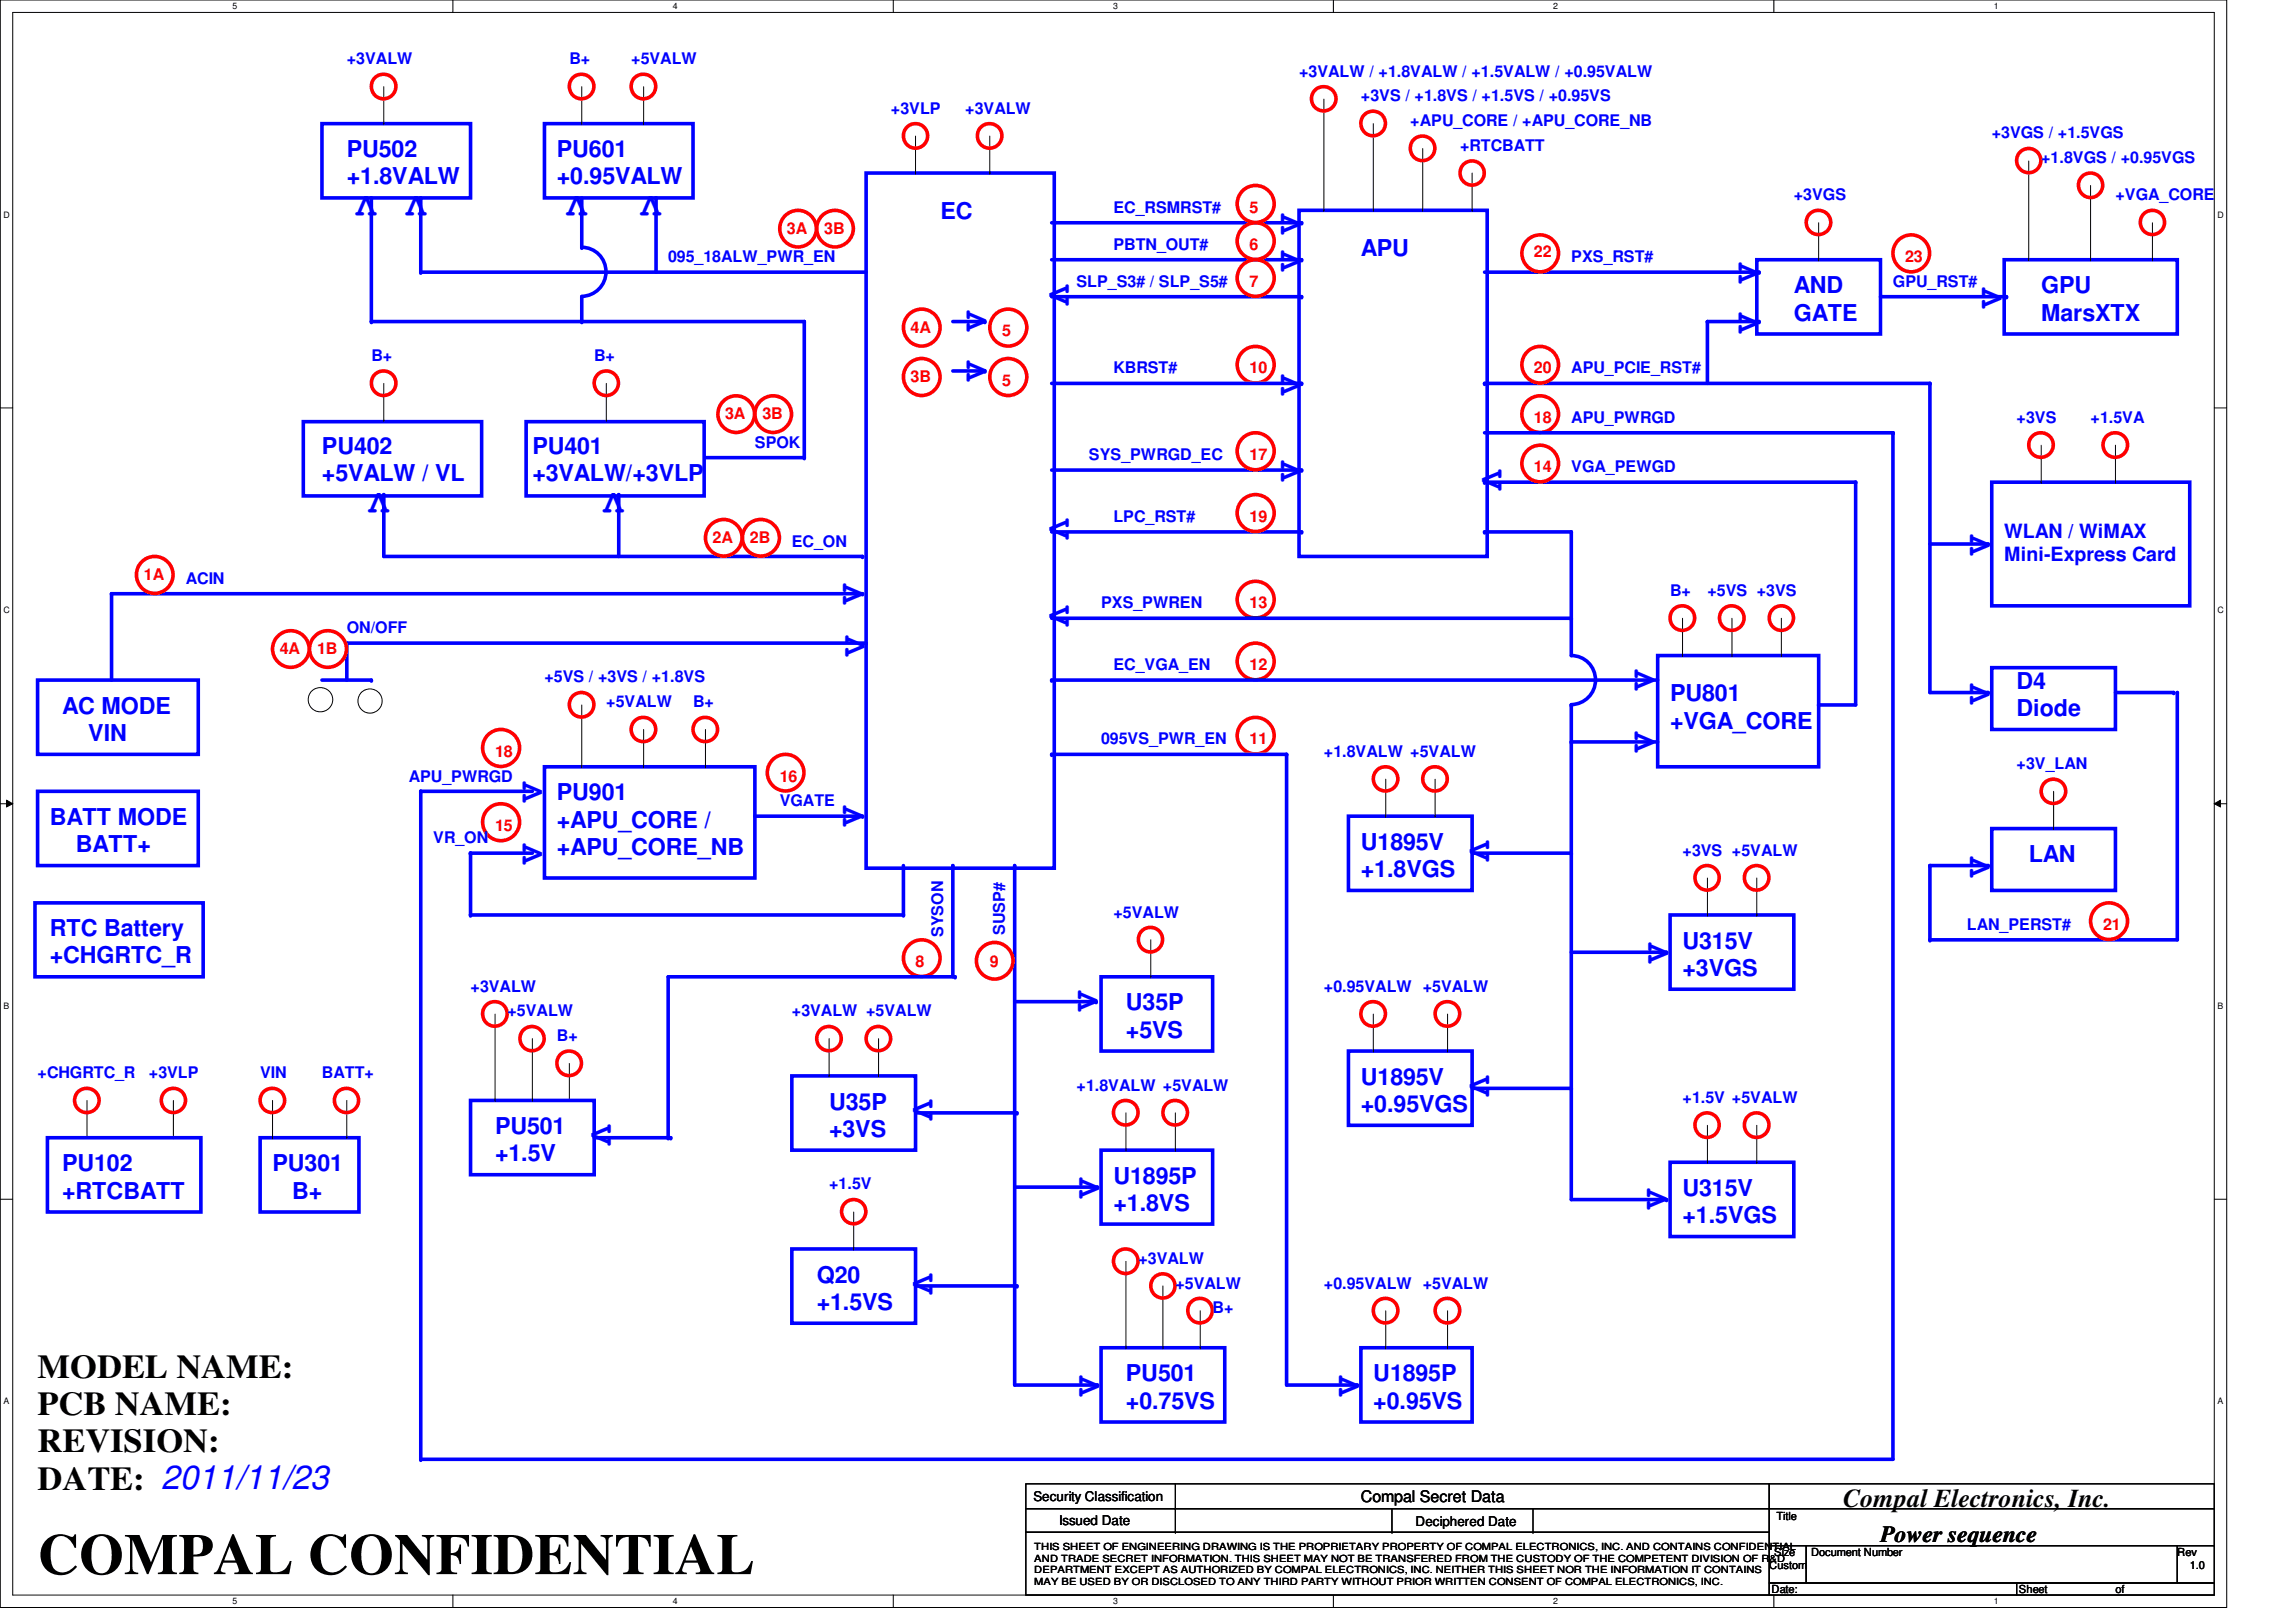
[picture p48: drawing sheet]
<svg xmlns="http://www.w3.org/2000/svg" width="297mm" height="210mm" viewBox="0 0 297 210" stroke-linecap="round" stroke-linejoin="round" font-family="sans-serif">
<defs><g id="words">
<text font-size="7.5" x="4.9" y="203.7">COMPAL CONFIDENTIAL</text>
<g font-size="4.3" fill="#00f">
<text x="48.7" y="25.4" transform="rotate(180 48.7 25.4)">V</text>
<text x="55.1" y="25.4" transform="rotate(180 55.1 25.4)">V</text>
<text x="75.9" y="25.4" transform="rotate(180 75.9 25.4)">V</text>
<text x="85.5" y="25.4" transform="rotate(180 85.5 25.4)">V</text>
<text x="168.2" y="35.1" transform="rotate(-90 168.2 35.1)">V V</text>
<text x="135.8" y="36.8" transform="rotate(90 135.8 36.8)">V</text>
<text x="227.5" y="36.7" transform="rotate(-90 227.5 36.7)">V</text>
<text x="258.9" y="39.8" transform="rotate(-90 258.9 39.8)">V</text>
<text x="127.6" y="42.9" transform="rotate(-90 127.6 42.9)">V</text>
<text x="227.5" y="43.1" transform="rotate(-90 227.5 43.1)">V</text>
<text x="127.6" y="49.3" transform="rotate(-90 127.6 49.3)">V</text>
<text x="168.2" y="51.1" transform="rotate(-90 168.2 51.1)">V</text>
<text x="50.3" y="63.8" transform="rotate(180 50.3 63.8)">V</text>
<text x="80.7" y="63.8" transform="rotate(180 80.7 63.8)">V</text>
<text x="168.2" y="62.3" transform="rotate(-90 168.2 62.3)">V</text>
<text x="191.8" y="60.8" transform="rotate(90 191.8 60.8)">V</text>
<text x="135.8" y="67.2" transform="rotate(90 135.8 67.2)">V</text>
<text x="257.4" y="71.8" transform="rotate(-90 257.4 71.8)">V</text>
<text x="111.6" y="78.1" transform="rotate(-90 111.6 78.1)">V</text>
<text x="135.8" y="78.4" transform="rotate(90 135.8 78.4)">V</text>
<text x="111.9" y="84.8" transform="rotate(-90 111.9 84.8)">V</text>
<text x="214" y="89.3" transform="rotate(-90 214 89.3)">V</text>
<text x="257.4" y="91.1" transform="rotate(-90 257.4 91.1)">V</text>
<text x="214" y="97.3" transform="rotate(-90 214 97.3)">V</text>
<text x="70.1" y="103.8" transform="rotate(-90 70.1 103.8)">V</text>
<text x="111.6" y="106.9" transform="rotate(-90 111.6 106.9)">V</text>
<text x="70.1" y="111.8" transform="rotate(-90 70.1 111.8)">V</text>
<text x="190.2" y="108.8" transform="rotate(90 190.2 108.8)">V</text>
<text x="257.4" y="113.5" transform="rotate(-90 257.4 113.5)">V</text>
<text x="215.8" y="124.7" transform="rotate(-90 215.8 124.7)">V</text>
<text x="142" y="130.9" transform="rotate(-90 142 130.9)">V</text>
<text x="118.1" y="142.4" transform="rotate(90 118.1 142.4)">V</text>
<text x="190.2" y="139.2" transform="rotate(90 190.2 139.2)">V</text>
<text x="76.5" y="145.6" transform="rotate(90 76.5 145.6)">V</text>
<text x="142.2" y="155.1" transform="rotate(-90 142.2 155.1)">V</text>
<text x="215.6" y="156.5" transform="rotate(-90 215.6 156.5)">V</text>
<text x="118.1" y="164.8" transform="rotate(90 118.1 164.8)">V</text>
<text x="142.2" y="180.7" transform="rotate(-90 142.2 180.7)">V</text>
<text x="175.8" y="180.7" transform="rotate(-90 175.8 180.7)">V</text>
</g>
<g font-size="4.3">
<text x="4.9" y="178.4">MODEL NAME:</text>
<text x="4.9" y="183.2">PCB NAME:</text>
<text x="4.9" y="188">REVISION:</text>
<text x="4.9" y="192.8">DATE: 2011/11/23</text>
</g>
<text font-size="3.3" x="238.5" y="195.1">Compal Electronics, Inc.</text>
<g font-size="3" fill="#00f">
<text x="44.9" y="20.4">PU502</text>
<text x="44.9" y="23.9">+1.8VALW</text>
<text x="72" y="20.4">PU601</text>
<text x="72" y="23.9">+0.95VALW</text>
<text x="121.7" y="28.4">EC</text>
<text x="176.1" y="33.1">APU</text>
<text x="232.1" y="38">AND</text>
<text x="232.1" y="41.5">GATE</text>
<text x="264.1" y="38">GPU</text>
<text x="264.1" y="41.5">MarsXTX</text>
<text x="41.7" y="58.8">PU402</text>
<text x="68.9" y="58.8">PU401</text>
<text x="41.7" y="62.3">+5VALW / VL</text>
<text x="68.9" y="62.3">+3VALW/+3VLP</text>
<text x="260.9" y="89.2">D4</text>
<text x="8" y="92.4">AC MODE</text>
<text x="11.4" y="95.9">VIN</text>
<text x="216.1" y="90.8">PU801</text>
<text x="216.1" y="94.3">+VGA_CORE</text>
<text x="260.9" y="92.7">Diode</text>
<text x="6.4" y="106.8">BATT MODE</text>
<text x="72" y="103.6">PU901</text>
<text x="72" y="107.1">+APU_CORE /</text>
<text x="9.8" y="110.3">BATT+</text>
<text x="72" y="110.6">+APU_CORE_NB</text>
<text x="176.1" y="110">U1895V</text>
<text x="176.1" y="113.5">+1.8VGS</text>
<text x="262.5" y="111.6">LAN</text>
<text x="6.4" y="121.2">RTC Battery</text>
<text x="6.4" y="124.7">+CHGRTC_R</text>
<text x="217.7" y="122.8">U315V</text>
<text x="145.7" y="130.8">U35P</text>
<text x="217.7" y="126.3">+3VGS</text>
<text x="145.7" y="134.3">+5VS</text>
<text x="107.3" y="143.6">U35P</text>
<text x="176.1" y="140.4">U1895V</text>
<text x="176.1" y="143.9">+0.95VGS</text>
<text x="64" y="146.8">PU501</text>
<text x="107.3" y="147.1">+3VS</text>
<text x="8" y="151.6">PU102</text>
<text x="8" y="155.1">+RTCBATT</text>
<text x="35.3" y="151.6">PU301</text>
<text x="37.8" y="155.1">B+</text>
<text x="64" y="150.3">+1.5V</text>
<text x="144.1" y="153.2">U1895P</text>
<text x="217.7" y="154.8">U315V</text>
<text x="144.1" y="156.7">+1.8VS</text>
<text x="217.7" y="158.3">+1.5VGS</text>
<text x="105.7" y="166">Q20</text>
<text x="105.7" y="169.5">+1.5VS</text>
<text x="145.7" y="178.8">PU501</text>
<text x="177.7" y="178.8">U1895P</text>
<text x="145.7" y="182.3">+0.75VS</text>
<text x="177.7" y="182.3">+0.95VS</text>
</g>
<text font-size="3" x="243.3" y="199.6">Power sequence</text>
<g font-size="2.5" fill="#00f">
<text x="259.3" y="69.6">WLAN / WiMAX</text>
<text x="259.3" y="72.6">Mini-Express Card</text>
</g>
<g font-size="2.1" fill="#00f">
<text x="44.9" y="8.3">+3VALW</text>
<text x="73.7" y="8.3">B+</text>
<text x="81.7" y="8.3">+5VALW</text>
<text x="168.1" y="9.9">+3VALW / +1.8VALW / +1.5VALW / +0.95VALW</text>
<text x="115.3" y="14.7">+3VLP</text>
<text x="124.9" y="14.7">+3VALW</text>
<text x="176.1" y="13.1">+3VS / +1.8VS / +1.5VS / +0.95VS</text>
<text x="182.5" y="16.3">+APU_CORE / +APU_CORE_NB</text>
<text x="257.7" y="17.9">+3VGS / +1.5VGS</text>
<text x="188.9" y="19.5">+RTCBATT</text>
<text x="264.1" y="21.1">+1.8VGS / +0.95VGS</text>
<text x="144.1" y="27.5">EC_RSMRST#</text>
<text x="232.1" y="25.9">+3VGS</text>
<text x="273.7" y="25.9">+VGA_CORE</text>
<text x="86.4" y="33.9">095_18ALW_PWR_EN</text>
<text x="144.1" y="32.3">PBTN_OUT#</text>
<text x="203.3" y="33.9">PXS_RST#</text>
<text x="139.3" y="37.1">SLP_S3# / SLP_S5#</text>
<text x="244.9" y="37.1">GPU_RST#</text>
<text x="48" y="46.7">B+</text>
<text x="76.9" y="46.7">B+</text>
<text x="144.1" y="48.3">KBRST#</text>
<text x="203.3" y="48.3">APU_PCIE_RST#</text>
<text x="97.7" y="57.9">SPOK</text>
<text x="140.9" y="59.5">SYS_PWRGD_EC</text>
<text x="203.3" y="54.7">APU_PWRGD</text>
<text x="260.9" y="54.7">+3VS</text>
<text x="270.5" y="54.7">+1.5VA</text>
<text x="203.3" y="61.1">VGA_PEWGD</text>
<text x="102.4" y="70.7">EC_ON</text>
<text x="144.1" y="67.5">LPC_RST#</text>
<text x="24" y="75.5">ACIN</text>
<text x="216.1" y="77.1">B+</text>
<text x="220.9" y="77.1">+5VS +3VS</text>
<text x="44.9" y="81.9">ON/OFF</text>
<text x="142.4" y="78.7">PXS_PWREN</text>
<text x="70.4" y="88.3">+5VS / +3VS / +1.8VS</text>
<text x="144.1" y="86.7">EC_VGA_EN</text>
<text x="78.4" y="91.5">+5VALW</text>
<text x="89.7" y="91.5">B+</text>
<text x="52.9" y="101.1">APU_PWRGD</text>
<text x="142.4" y="96.3">095VS_PWR_EN</text>
<text x="171.3" y="97.9">+1.8VALW +5VALW</text>
<text x="260.9" y="99.5">+3V_LAN</text>
<text x="100.9" y="104.3">VGATE</text>
<text x="56" y="109.1">VR_ON</text>
<text x="217.7" y="110.7">+3VS +5VALW</text>
<text x="144.1" y="118.7">+5VALW</text>
<text x="122" y="121.3" transform="rotate(-90 122 121.3)">SYSON</text>
<text x="130" y="121" transform="rotate(-90 130 121)">SUSP#</text>
<text x="254.5" y="120.3">LAN_PERST#</text>
<text x="60.9" y="128.3">+3VALW</text>
<text x="65.7" y="131.5">+5VALW</text>
<text x="102.4" y="131.5">+3VALW +5VALW</text>
<text x="171.3" y="128.3">+0.95VALW +5VALW</text>
<text x="72" y="134.7">B+</text>
<text x="4.9" y="139.5">+CHGRTC_R</text>
<text x="19.3" y="139.5">+3VLP</text>
<text x="33.7" y="139.5">VIN</text>
<text x="41.7" y="139.5">BATT+</text>
<text x="139.3" y="141.1">+1.8VALW +5VALW</text>
<text x="217.7" y="142.7">+1.5V +5VALW</text>
<text x="107.3" y="153.9">+1.5V</text>
<text x="147.3" y="163.5">+3VALW</text>
<text x="152.1" y="166.8">+5VALW</text>
<text x="171.3" y="166.8">+0.95VALW +5VALW</text>
<text x="156.9" y="169.9">B+</text>
</g>
<g font-size="2.1" fill="#f00">
<text x="161.7" y="27.5">5</text>
<text x="101.8" y="30.2">3A</text>
<text x="106.6" y="30.2">3B</text>
<text x="161.7" y="32.3">6</text>
<text x="198.5" y="33.3">22</text>
<text x="246.5" y="33.9">23</text>
<text x="161.7" y="37.1">7</text>
<text x="117.8" y="43.1">4A</text>
<text x="129.7" y="43.5">5</text>
<text x="117.8" y="49.4">3B</text>
<text x="129.7" y="49.9">5</text>
<text x="161.7" y="48.3">10</text>
<text x="198.5" y="48.3">20</text>
<text x="93.8" y="54.2">3A</text>
<text x="98.6" y="54.2">3B</text>
<text x="161.7" y="59.5">17</text>
<text x="198.5" y="54.7">18</text>
<text x="198.5" y="61.1">14</text>
<text x="92.2" y="70.2">2A</text>
<text x="97" y="70.2">2B</text>
<text x="161.7" y="67.5">19</text>
<text x="18.6" y="75.1">1A</text>
<text x="161.7" y="78.7">13</text>
<text x="36.2" y="84.6">4A</text>
<text x="41" y="84.6">1B</text>
<text x="161.7" y="86.7">12</text>
<text x="64" y="97.9">18</text>
<text x="100.9" y="101.1">16</text>
<text x="161.7" y="96.3">11</text>
<text x="64" y="107.5">15</text>
<text x="118.4" y="125.1">8</text>
<text x="128.1" y="125.1">9</text>
<text x="272.1" y="120.3">21</text>
</g>
<text font-size="2.1" x="176.1" y="194.4">Compal Secret Data</text>
<g font-size="1.7">
<text x="133.7" y="194.3">Security Classification</text>
<text x="137" y="197.3">Issued Date</text>
<text x="183.1" y="197.5">Deciphered Date</text>
</g>
<g font-size="1.4">
<text x="229.8" y="196.8">Title</text>
<text x="228.9" y="203">Custom</text>
<text x="229.5" y="201.4">Size</text>
<text x="234.3" y="201.4">Document Number</text>
<text x="281.7" y="201.4">Rev</text>
<text x="283.3" y="203">1.0</text>
<text x="229.2" y="206.2">Date:</text>
<text x="261.2" y="206.2">Sheet</text>
<text x="273.7" y="206.2">of</text>
</g>
<g font-size="1.3">
<text x="133.8" y="200.6">THIS SHEET OF ENGINEERING DRAWING IS THE PROPRIETARY PROPERTY OF COMPAL ELECTRONICS, INC. AND CONTAINS CONFIDENTIAL</text>
<text x="133.8" y="202.1">AND TRADE SECRET INFORMATION. THIS SHEET MAY NOT BE TRANSFERED FROM THE CUSTODY OF THE COMPETENT DIVISION OF R&amp;D</text>
<text x="133.8" y="203.6">DEPARTMENT EXCEPT AS AUTHORIZED BY COMPAL ELECTRONICS, INC. NEITHER THIS SHEET NOR THE INFORMATION IT CONTAINS</text>
<text x="133.8" y="205.1">MAY BE USED BY OR DISCLOSED TO ANY THIRD PARTY WITHOUT PRIOR WRITTEN CONSENT OF COMPAL ELECTRONICS, INC.</text>
</g>
<g font-size="1.1">
<text x="30.1" y="1.1">5</text>
<text x="87" y="1.1">4</text>
<text x="144" y="1.1">3</text>
<text x="201" y="1.1">2</text>
<text x="257.9" y="1.1">1</text>
<text x=".5" y="28.2">D</text>
<text x="286.9" y="28.2">D</text>
<text x=".5" y="79.3">C</text>
<text x="286.9" y="79.3">C</text>
<text x=".5" y="130.6">B</text>
<text x="286.9" y="130.6">B</text>
<text x=".5" y="181.7">A</text>
<text x="286.9" y="181.7">A</text>
<text x="30.1" y="207.6">5</text>
<text x="87" y="207.6">4</text>
<text x="144" y="207.6">3</text>
<text x="201" y="207.6">2</text>
<text x="257.9" y="207.6">1</text>
</g>
</g></defs>
<path d="M0 0h288.1v208h-288.1zM1.6 1.6h284.9v204.8h-284.9z" fill="none" stroke="#000" stroke-width=".13"/>
<g fill="#fff">
<path d="M30.1 .2h.6v1.2h-.6z"/>
<path d="M30.1 206.6h.6v1.2h-.6z"/>
</g>
<path d="M58.6 0v1.6M58.6 206.4v1.6" fill="none" stroke="#000" stroke-width=".13"/>
<g fill="#fff">
<path d="M87 .2h.6v1.2h-.6z"/>
<path d="M87 206.6h.6v1.2h-.6z"/>
</g>
<path d="M115.6 0v1.6M115.6 206.4v1.6" fill="none" stroke="#000" stroke-width=".13"/>
<g fill="#fff">
<path d="M144 .2h.6v1.2h-.6z"/>
<path d="M144 206.6h.6v1.2h-.6z"/>
</g>
<path d="M172.5 0v1.6M172.5 206.4v1.6" fill="none" stroke="#000" stroke-width=".13"/>
<g fill="#fff">
<path d="M201 .2h.5v1.2h-.5z"/>
<path d="M201 206.6h.5v1.2h-.5z"/>
</g>
<path d="M229.5 0v1.6M229.5 206.4v1.6" fill="none" stroke="#000" stroke-width=".13"/>
<g fill="#fff">
<path d="M257.9 .2h.6v1.2h-.6z"/>
<path d="M257.9 206.6h.6v1.2h-.6z"/>
<path d="M.5 27.2h.7v1.2h-.7z"/>
<path d="M286.9 27.2h.8v1.2h-.8z"/>
<path d="M.5 78.4h.7v1.1h-.7z"/>
<path d="M286.9 78.4h.8v1.1h-.8z"/>
</g>
<path d="M0 52.8h1.6M286.5 52.8h1.6" fill="none" stroke="#000" stroke-width=".13"/>
<g fill="#fff">
<path d="M.5 129.6h.7v1.2h-.7z"/>
<path d="M286.9 129.6h.7v1.2h-.7z"/>
</g>
<path d="M0 104h1.6M.8 103.5l.8 .5-.8 .4zM286.5 104l.8-.5v.9zM286.5 104h1.6" fill="none" stroke="#000" stroke-width=".13"/>
<path d="M.8 103.5l.8 .5-.8 .4zM286.5 104l.8-.5v.9z" fill="#000"/>
<g fill="#fff">
<path d="M.5 180.8h.7v1.1h-.7z"/>
<path d="M286.9 180.8h.7v1.1h-.7z"/>
</g>
<path d="M0 155.2h1.6M286.5 155.2h1.6" fill="none" stroke="#000" stroke-width=".13"/>
<path d="M131.3 129.6h10.5M142.4 126.4h14.5v9.6h-14.5z" fill="none" stroke="#00f" stroke-width=".47"/>
<circle cx="141.8" cy="129.6" r=".23" fill="#00f"/>
<path d="M131.3 112v67.2" fill="none" stroke="#00f" stroke-width=".47"/>
<circle cx="131.3" cy="112" r=".23" fill="#00f"/>
<path d="M102.4 139.2h16v9.6h-16zM131.3 153.6h10.7" fill="none" stroke="#00f" stroke-width=".47"/>
<circle cx="142" cy="153.6" r=".23" fill="#00f"/>
<path d="M102.4 161.6h16v9.6h-16zM131.3 179.2h10.7" fill="none" stroke="#00f" stroke-width=".47"/>
<circle cx="142" cy="179.2" r=".23" fill="#00f"/>
<path d="M41.7 88h6.3" fill="none" stroke="#00f" stroke-width=".47"/>
<circle cx="48" cy="88" r=".23" fill="#00f"/>
<path d="M44.9 83.2v4.8" fill="none" stroke="#00f" stroke-width=".47"/>
<circle cx="44.9" cy="83.2" r=".23" fill="#00f"/>
<g fill="none" stroke="#000" stroke-width=".13">
<circle cx="41.5" cy="90.6" r="1.58"/>
<circle cx="47.9" cy="90.7" r="1.57"/>
</g>
<path d="M44.9 83.2h67.2" fill="none" stroke="#00f" stroke-width=".47"/>
<circle cx="112.1" cy="83.2" r=".23" fill="#00f"/>
<path d="M168.1 27.2h24.3v44.8h-24.3zM142.4 148.8h14.5v9.6h-14.5zM142.4 174.4h16v9.6h-16zM176.1 174.4h14.4v9.6h-14.4zM54.4 188.8h190.5" fill="none" stroke="#00f" stroke-width=".47"/>
<circle cx="42.4" cy="84" r="2.38" fill="none" stroke="#f00" stroke-width=".47"/>
<circle cx="54.4" cy="188.8" r=".23" fill="#00f"/>
<path d="M136.1 60.8h32.3" fill="none" stroke="#00f" stroke-width=".47"/>
<circle cx="168.4" cy="60.8" r=".23" fill="#00f"/>
<path d="M41.7 16h19.2v9.6h-19.2zM70.4 16h19.3v9.6h-19.3zM112.1 22.4h24.3v90h-24.3zM136.1 33.6h32.3M4.9 88h20.8v9.6h-20.8zM70.4 99.2h27.3v14.4h-27.3zM4.9 102.4h20.8v9.6h-20.8zM33.7 147.2h12.7v9.6h-12.7z" fill="none" stroke="#00f" stroke-width=".47"/>
<circle cx="168.4" cy="33.6" r=".23" fill="#00f"/>
<path d="M136.1 38.4h32.3" fill="none" stroke="#00f" stroke-width=".47"/>
<circle cx="168.4" cy="38.4" r=".23" fill="#00f"/>
<path d="M214.5 84.8h20.8v14.4h-20.8zM216.1 118.4h16v9.6h-16zM203.3 155.2h12.3M216.1 150.4h16v9.6h-16z" fill="none" stroke="#00f" stroke-width=".47"/>
<circle cx="215.6" cy="155.2" r=".23" fill="#00f"/>
<path d="M14.4 76.8v11.2M174.5 105.6h16v9.6h-16zM174.5 136h16v9.6h-16z" fill="none" stroke="#00f" stroke-width=".47"/>
<circle cx="14.4" cy="76.8" r=".23" fill="#00f"/>
<path d="M203.3 68.8v16" fill="none" stroke="#00f" stroke-width=".47"/>
<circle cx="203.3" cy="68.8" r=".23" fill="#00f"/>
<path d="M240.1 62.4v28.8" fill="none" stroke="#00f" stroke-width=".47"/>
<circle cx="240.1" cy="62.4" r=".23" fill="#00f"/>
<g fill="none" stroke="#f00" stroke-width=".47">
<circle cx="162.4" cy="58.4" r="2.39"/>
<circle cx="199.3" cy="53.6" r="2.37"/>
<circle cx="37.6" cy="84" r="2.37"/>
<circle cx="64.8" cy="96.8" r="2.39"/>
<circle cx="101.6" cy="100" r="2.37"/>
</g>
<path d="M14.4 76.8h97.2" fill="none" stroke="#00f" stroke-width=".47"/>
<circle cx="111.6" cy="76.8" r=".23" fill="#00f"/>
<path d="M39.2 54.6h23.1v9.6h-23.1zM68.1 54.6h23v9.6h-23zM49.7 72h61.9" fill="none" stroke="#00f" stroke-width=".47"/>
<circle cx="111.6" cy="72" r=".23" fill="#00f"/>
<g fill="none" stroke="#000" stroke-width=".13">
<path d="M49.7 16h.1M49.7 11.2v4.8M75.3 16h.1M75.3 11.2v4.8M118.4 17.6v4.8M128.1 17.6v4.8M118.4 22.4h.1M128.1 22.4h.1M49.7 54.4h.1M49.7 49.6v4.8M78.4 54.4h.1M78.4 49.6v4.8"/>
<path d="M35.3 147.2h.1M35.3 142.4v4.8M44.9 147.2h.1M44.9 142.4v4.8"/>
</g>
<path d="M60.9 118.4h56" fill="none" stroke="#00f" stroke-width=".47"/>
<circle cx="60.9" cy="118.4" r=".23" fill="#00f"/>
<circle cx="64.8" cy="106.4" r="2.39" fill="none" stroke="#f00" stroke-width=".47"/>
<path d="M60.9 110.4h8" fill="none" stroke="#00f" stroke-width=".47"/>
<circle cx="60.9" cy="110.4" r=".23" fill="#00f"/>
<path d="M60.9 110.4v8" fill="none" stroke="#00f" stroke-width=".47"/>
<circle cx="60.9" cy="110.4" r=".23" fill="#00f"/>
<path d="M54.4 102.4h14.5" fill="none" stroke="#00f" stroke-width=".47"/>
<circle cx="54.4" cy="102.4" r=".23" fill="#00f"/>
<path d="M54.4 102.4v86.4" fill="none" stroke="#00f" stroke-width=".47"/>
<circle cx="54.4" cy="102.4" r=".23" fill="#00f"/>
<g fill="none" stroke="#000" stroke-width=".13">
<path d="M171.3 12.8v14.4M177.7 16v11.2M184.1 19.2v8M171.3 27.2h.1M177.7 27.2h.1M184.1 27.2h.1M190.5 27.2h.1M190.5 22.4v4.8M75.3 99.2h.1M75.3 91.2v8M83.3 99.2h.1M83.3 94.4v4.8"/>
<path d="M217.7 84.8h.1M217.7 80v4.8M179.3 105.6h.1M179.3 100.8v4.8M220.9 118.4h.1M220.9 113.6v4.8M107.3 139.2h.1M107.3 134.4v4.8M148.9 126.4h.1M148.9 121.6v4.8M177.7 136h.1M177.7 131.2v4.8"/>
<path d="M11.3 147.2h.1M11.3 142.4v4.8M22.4 147.2h.1M22.4 142.4v4.8M110.4 156.8v4.8M145.7 148.8h.1M145.7 144v4.8M220.9 150.4h.1M220.9 145.6v4.8M110.4 161.6h.1M145.7 174.4h.1M145.7 163.2v11.2"/>
<path d="M155.3 174.4h.1M155.3 169.6v4.8M179.3 174.4h.1M179.3 169.6v4.8"/>
</g>
<path d="M123.3 41.6h4.1M4.5 116.8h21.8v9.6h-21.8zM6.1 147.2h19.9v9.6h-19.9z" fill="none" stroke="#00f" stroke-width=".47"/>
<g fill="none" stroke="#f00" stroke-width=".47">
<circle cx="95.2" cy="53.6" r="2.37"/>
<circle cx="100" cy="53.6" r="2.37"/>
<circle cx="119.2" cy="42.4" r="2.38"/>
<circle cx="119.2" cy="48.8" r="2.38"/>
<circle cx="93.6" cy="69.6" r="2.37"/>
<circle cx="98.5" cy="69.6" r="2.38"/>
</g>
<circle cx="127.4" cy="41.6" r=".23" fill="#00f"/>
<path d="M123.3 48h4.1" fill="none" stroke="#00f" stroke-width=".47"/>
<circle cx="127.4" cy="48" r=".23" fill="#00f"/>
<g fill="none" stroke="#f00" stroke-width=".47">
<circle cx="130.4" cy="42.4" r="2.39"/>
<circle cx="130.4" cy="48.8" r="2.39"/>
</g>
<path d="M192.1 35.2h35.5M227.3 33.6h16v9.6h-16zM259.3 33.6h22.4v9.6h-22.4zM257.7 62.4h25.6v16h-25.6zM257.7 107.2h16v8h-16z" fill="none" stroke="#00f" stroke-width=".47"/>
<path d="M270.5 33.6h.1M270.5 24v9.6M264.1 57.6v4.8M273.7 57.6v4.8M264.1 62.4h.1M273.7 62.4h.1M265.7 107.2h.1M265.7 102.4v4.8" fill="none" stroke="#000" stroke-width=".13"/>
<circle cx="227.6" cy="35.2" r=".23" fill="#00f"/>
<circle cx="247.3" cy="32.8" r="2.38" fill="none" stroke="#f00" stroke-width=".47"/>
<path d="M49.7 64v8" fill="none" stroke="#00f" stroke-width=".47"/>
<circle cx="49.7" cy="64" r=".23" fill="#00f"/>
<path d="M80 64v8" fill="none" stroke="#00f" stroke-width=".47"/>
<circle cx="80" cy="64" r=".23" fill="#00f"/>
<path d="M91.3 59.2h12.8" fill="none" stroke="#00f" stroke-width=".47"/>
<circle cx="104.1" cy="59.2" r=".23" fill="#00f"/>
<path d="M104.1 41.6v17.6" fill="none" stroke="#00f" stroke-width=".47"/>
<circle cx="104.1" cy="41.6" r=".23" fill="#00f"/>
<path d="M48 25.6v16" fill="none" stroke="#00f" stroke-width=".47"/>
<circle cx="48" cy="25.6" r=".23" fill="#00f"/>
<circle cx="128.7" cy="124.3" r="2.37" fill="none" stroke="#f00" stroke-width=".47"/>
<path d="M249.7 70.4h7.5" fill="none" stroke="#00f" stroke-width=".47"/>
<circle cx="257.2" cy="70.4" r=".23" fill="#00f"/>
<path d="M249.7 112h7.5" fill="none" stroke="#00f" stroke-width=".47"/>
<circle cx="257.2" cy="112" r=".23" fill="#00f"/>
<path d="M220.9 41.6h6.7" fill="none" stroke="#00f" stroke-width=".47"/>
<circle cx="227.6" cy="41.6" r=".23" fill="#00f"/>
<path d="M249.7 49.6v40" fill="none" stroke="#00f" stroke-width=".47"/>
<circle cx="249.7" cy="49.6" r=".23" fill="#00f"/>
<path d="M192.1 49.6h57.6" fill="none" stroke="#00f" stroke-width=".47"/>
<circle cx="192.1" cy="49.6" r=".23" fill="#00f"/>
<path d="M192.1 56h52.8" fill="none" stroke="#00f" stroke-width=".47"/>
<circle cx="244.9" cy="56" r=".23" fill="#00f"/>
<path d="M262.5 33.6h.1M262.5 20.8v12.8M278.5 33.6h.1M278.5 28.8v4.8" fill="none" stroke="#000" stroke-width=".13"/>
<path d="M48 41.6h56.1" fill="none" stroke="#00f" stroke-width=".47"/>
<circle cx="48" cy="41.6" r=".23" fill="#00f"/>
<path d="M235.3 91.2h4.8" fill="none" stroke="#00f" stroke-width=".47"/>
<circle cx="235.3" cy="91.2" r=".23" fill="#00f"/>
<path d="M192.1 62.4h48" fill="none" stroke="#00f" stroke-width=".47"/>
<circle cx="192.1" cy="62.4" r=".23" fill="#00f"/>
<circle cx="162.5" cy="85.6" r="2.38" fill="none" stroke="#f00" stroke-width=".47"/>
<path d="M136.1 68.8h32.3" fill="none" stroke="#00f" stroke-width=".47"/>
<circle cx="168.4" cy="68.8" r=".23" fill="#00f"/>
<circle cx="162.4" cy="66.4" r="2.39" fill="none" stroke="#f00" stroke-width=".47"/>
<path d="M249.7 89.6h7.5M257.7 86.4h16v8h-16z" fill="none" stroke="#00f" stroke-width=".47"/>
<circle cx="257.2" cy="89.6" r=".23" fill="#00f"/>
<path d="M273.7 89.6h7.5" fill="none" stroke="#00f" stroke-width=".47"/>
<circle cx="281.2" cy="89.6" r=".23" fill="#00f"/>
<path d="M249.7 112v9.6" fill="none" stroke="#00f" stroke-width=".47"/>
<circle cx="249.7" cy="112" r=".23" fill="#00f"/>
<path d="M281.7 89.6v32" fill="none" stroke="#00f" stroke-width=".47"/>
<circle cx="281.7" cy="89.6" r=".23" fill="#00f"/>
<path d="M54.4 35.2h57.7" fill="none" stroke="#00f" stroke-width=".47"/>
<circle cx="54.4" cy="35.2" r=".23" fill="#00f"/>
<path d="M75.3 25.6v6.4a3.2 3.2 0 0 1 3.1 3.2 3.2 3.2 0 0 1-3.1 3.2" fill="none" stroke="#00f" stroke-width=".47"/>
<circle cx="75.3" cy="32" r=".23" fill="#00f"/>
<path d="M75.3 38.4v3.2" fill="none" stroke="#00f" stroke-width=".47"/>
<circle cx="75.3" cy="41.6" r=".23" fill="#00f"/>
<path d="M54.4 25.6v9.6" fill="none" stroke="#00f" stroke-width=".47"/>
<circle cx="54.4" cy="25.6" r=".23" fill="#00f"/>
<path d="M84.9 25.6v9.6" fill="none" stroke="#00f" stroke-width=".47"/>
<circle cx="84.9" cy="25.6" r=".23" fill="#00f"/>
<g fill="none" stroke="#f00" stroke-width=".47">
<circle cx="103.2" cy="29.6" r="2.37"/>
<circle cx="108" cy="29.6" r="2.37"/>
<circle cx="199.3" cy="60" r="2.37"/>
<circle cx="20" cy="74.4" r="2.38"/>
</g>
<path d="M83.3 16h.1M83.3 11.2v4.8M227.3 118.4h.1M227.3 113.6v4.8M227.3 150.4h.1M227.3 145.6v4.8" fill="none" stroke="#000" stroke-width=".13"/>
<path d="M136.1 28.8h32.3" fill="none" stroke="#00f" stroke-width=".47"/>
<circle cx="168.4" cy="28.8" r=".23" fill="#00f"/>
<g fill="none" stroke="#f00" stroke-width=".47">
<circle cx="162.5" cy="77.6" r="2.38"/>
<circle cx="119.3" cy="124" r="2.37"/>
</g>
<path d="M73.7 137.6v4.8M73.7 142.4h.1" fill="none" stroke="#000" stroke-width=".13"/>
<path d="M123.3 112v14.4M60.9 142.4h16v9.6h-16z" fill="none" stroke="#00f" stroke-width=".47"/>
<circle cx="123.3" cy="112" r=".23" fill="#00f"/>
<path d="M97.7 105.6h13.9" fill="none" stroke="#00f" stroke-width=".47"/>
<circle cx="111.6" cy="105.6" r=".23" fill="#00f"/>
<path d="M116.9 112v6.4" fill="none" stroke="#00f" stroke-width=".47"/>
<circle cx="116.9" cy="118.4" r=".23" fill="#00f"/>
<path d="M91.3 99.2h.1M91.3 94.4v4.8" fill="none" stroke="#000" stroke-width=".13"/>
<path d="M244.9 56v132.8" fill="none" stroke="#00f" stroke-width=".47"/>
<circle cx="244.9" cy="56" r=".23" fill="#00f"/>
<path d="M224.1 84.8h.1M224.1 80v4.8M230.5 84.8h.1M230.5 80v4.8M64 131.2v11.2M113.7 139.2h.1M113.7 134.4v4.8M64 142.4h.1M152.1 148.8h.1M152.1 144v4.8M187.3 174.4h.1M187.3 169.6v4.8" fill="none" stroke="#000" stroke-width=".13"/>
<path d="M203.3 123.2h12.3" fill="none" stroke="#00f" stroke-width=".47"/>
<circle cx="215.6" cy="123.2" r=".23" fill="#00f"/>
<path d="M235.3 33.6h.1M235.3 28.8v4.8M185.7 105.6h.1M185.7 100.8v4.8M187.3 136h.1M187.3 131.2v4.8" fill="none" stroke="#000" stroke-width=".13"/>
<path d="M249.7 121.6h32" fill="none" stroke="#00f" stroke-width=".47"/>
<circle cx="249.7" cy="121.6" r=".23" fill="#00f"/>
<path d="M220.9 41.6v8" fill="none" stroke="#00f" stroke-width=".47"/>
<circle cx="220.9" cy="41.6" r=".23" fill="#00f"/>
<g fill="none" stroke="#f00" stroke-width=".47">
<circle cx="199.3" cy="32.8" r="2.38"/>
<circle cx="162.5" cy="47.2" r="2.38"/>
<circle cx="199.3" cy="47.2" r="2.37"/>
</g>
<path d="M136.1 49.6h32.3" fill="none" stroke="#00f" stroke-width=".47"/>
<circle cx="168.4" cy="49.6" r=".23" fill="#00f"/>
<g fill="none" stroke="#f00" stroke-width=".47">
<circle cx="162.4" cy="26.4" r="2.39"/>
<circle cx="162.5" cy="36" r="2.38"/>
<circle cx="162.5" cy="31.2" r="2.38"/>
<circle cx="162.5" cy="95.2" r="2.38"/>
<circle cx="272.9" cy="119.2" r="2.38"/>
</g>
<path d="M243.3 38.4h16.3" fill="none" stroke="#00f" stroke-width=".47"/>
<circle cx="259.6" cy="38.4" r=".23" fill="#00f"/>
<path d="M68.9 134.4v8M68.9 142.4h.1" fill="none" stroke="#000" stroke-width=".13"/>
<path d="M76.9 147.2h9.9" fill="none" stroke="#00f" stroke-width=".47"/>
<circle cx="86.8" cy="147.2" r=".23" fill="#00f"/>
<path d="M86.4 126.4h37.2" fill="none" stroke="#00f" stroke-width=".47"/>
<circle cx="123.6" cy="126.4" r=".23" fill="#00f"/>
<path d="M86.4 126.4v20.8" fill="none" stroke="#00f" stroke-width=".47"/>
<circle cx="86.4" cy="147.2" r=".23" fill="#00f"/>
<path d="M150.4 174.4h.1M150.4 166.4v8" fill="none" stroke="#000" stroke-width=".13"/>
<path d="M118.4 144h13.2" fill="none" stroke="#00f" stroke-width=".47"/>
<circle cx="131.6" cy="144" r=".23" fill="#00f"/>
<path d="M118.4 166.4h13.2" fill="none" stroke="#00f" stroke-width=".47"/>
<circle cx="131.6" cy="166.4" r=".23" fill="#00f"/>
<path d="M166.5 97.6v81.6" fill="none" stroke="#00f" stroke-width=".47"/>
<circle cx="166.5" cy="97.6" r=".23" fill="#00f"/>
<path d="M136.1 97.6h30.4" fill="none" stroke="#00f" stroke-width=".47"/>
<circle cx="136.1" cy="97.6" r=".23" fill="#00f"/>
<path d="M190.5 110.4h12.8" fill="none" stroke="#00f" stroke-width=".47"/>
<circle cx="203.3" cy="110.4" r=".23" fill="#00f"/>
<path d="M166.5 179.2h9.1" fill="none" stroke="#00f" stroke-width=".47"/>
<circle cx="175.6" cy="179.2" r=".23" fill="#00f"/>
<path d="M192.1 68.8h11.2" fill="none" stroke="#00f" stroke-width=".47"/>
<circle cx="192.1" cy="68.8" r=".23" fill="#00f"/>
<path d="M203.3 96h11.2" fill="none" stroke="#00f" stroke-width=".47"/>
<circle cx="203.3" cy="96" r=".23" fill="#00f"/>
<path d="M136.1 88h78.4M203.3 84.8a3.2 3.2 0 0 1 3.1 3.2 3.2 3.2 0 0 1-3.1 3.2" fill="none" stroke="#00f" stroke-width=".47"/>
<circle cx="136.1" cy="88" r=".23" fill="#00f"/>
<path d="M203.3 91.2v64" fill="none" stroke="#00f" stroke-width=".47"/>
<circle cx="203.3" cy="91.2" r=".23" fill="#00f"/>
<path d="M136.1 80h67.2" fill="none" stroke="#00f" stroke-width=".47"/>
<circle cx="203.3" cy="80" r=".23" fill="#00f"/>
<path d="M190.5 140.8h12.8" fill="none" stroke="#00f" stroke-width=".47"/>
<circle cx="203.3" cy="140.8" r=".23" fill="#00f"/>
<g fill="none" stroke="#f00" stroke-width=".47">
<circle cx="49.6" cy="11.2" r="1.6"/>
<circle cx="75.2" cy="11.2" r="1.6"/>
<circle cx="83.2" cy="11.2" r="1.6"/>
<circle cx="118.4" cy="17.6" r="1.58"/>
<circle cx="128" cy="17.6" r="1.6"/>
<circle cx="171.3" cy="12.8" r="1.58"/>
<circle cx="177.6" cy="16" r="1.6"/>
<circle cx="184" cy="19.2" r="1.6"/>
<circle cx="190.5" cy="22.4" r="1.57"/>
<circle cx="235.3" cy="28.8" r="1.58"/>
<circle cx="262.5" cy="20.8" r="1.57"/>
<circle cx="270.4" cy="24" r="1.58"/>
<circle cx="278.5" cy="28.8" r="1.57"/>
<circle cx="49.6" cy="49.6" r="1.6"/>
<circle cx="78.4" cy="49.6" r="1.58"/>
<circle cx="264" cy="57.6" r="1.6"/>
<circle cx="273.7" cy="57.6" r="1.6"/>
<circle cx="217.6" cy="80" r="1.6"/>
<circle cx="224" cy="80" r="1.6"/>
<circle cx="230.4" cy="80" r="1.58"/>
<circle cx="75.2" cy="91.2" r="1.6"/>
<circle cx="83.2" cy="94.4" r="1.58"/>
<circle cx="91.3" cy="94.4" r="1.58"/>
<circle cx="179.3" cy="100.8" r="1.58"/>
<circle cx="185.7" cy="100.8" r="1.58"/>
<circle cx="220.8" cy="113.6" r="1.58"/>
<circle cx="227.3" cy="113.6" r="1.6"/>
<circle cx="265.7" cy="102.4" r="1.58"/>
<circle cx="64" cy="131.2" r="1.6"/>
<circle cx="68.8" cy="134.4" r="1.57"/>
<circle cx="73.6" cy="137.6" r="1.6"/>
<circle cx="107.3" cy="134.4" r="1.58"/>
<circle cx="113.6" cy="134.4" r="1.58"/>
<circle cx="148.8" cy="121.6" r="1.58"/>
<circle cx="177.6" cy="131.2" r="1.6"/>
<circle cx="187.2" cy="131.2" r="1.6"/>
<circle cx="11.2" cy="142.4" r="1.58"/>
<circle cx="22.4" cy="142.4" r="1.57"/>
<circle cx="35.2" cy="142.4" r="1.58"/>
<circle cx="44.8" cy="142.4" r="1.57"/>
<circle cx="110.4" cy="156.8" r="1.57"/>
<circle cx="145.6" cy="144" r="1.6"/>
<circle cx="152" cy="144" r="1.6"/>
<circle cx="220.8" cy="145.6" r="1.58"/>
<circle cx="227.3" cy="145.6" r="1.6"/>
<circle cx="145.6" cy="163.2" r="1.6"/>
<circle cx="150.4" cy="166.4" r="1.57"/>
<circle cx="155.2" cy="169.6" r="1.6"/>
<circle cx="179.2" cy="169.6" r="1.6"/>
<circle cx="187.2" cy="169.6" r="1.6"/>
</g>
<g fill="none" stroke="#000" stroke-width=".13">
<path d="M132.7 192h96.2v3.2h-96.2zM132.7 195.2h96.2v3.1h-96.2zM132.7 198.3h96.2v8.1h-96.2zM152.1 195.2h.1M152.1 198.3h.1M152.1 192v6.3M180.1 198.3h.1M180.1 195.2v3.1M198.3 198.3h.1M198.3 195.2v3.1M228.9 192h57.6v3.2h-57.6zM228.9 195.2h57.6v4.8h-57.6z"/>
<path d="M228.9 200h4.8v4.9h-4.8zM228.9 204.9h32v1.5h-32zM233.7 200h48v4.9h-48zM260.9 204.9h25.6v1.5h-25.6zM281.7 200h4.8v4.9h-4.8z"/>
</g>
<use href="#words"/>
</svg>
